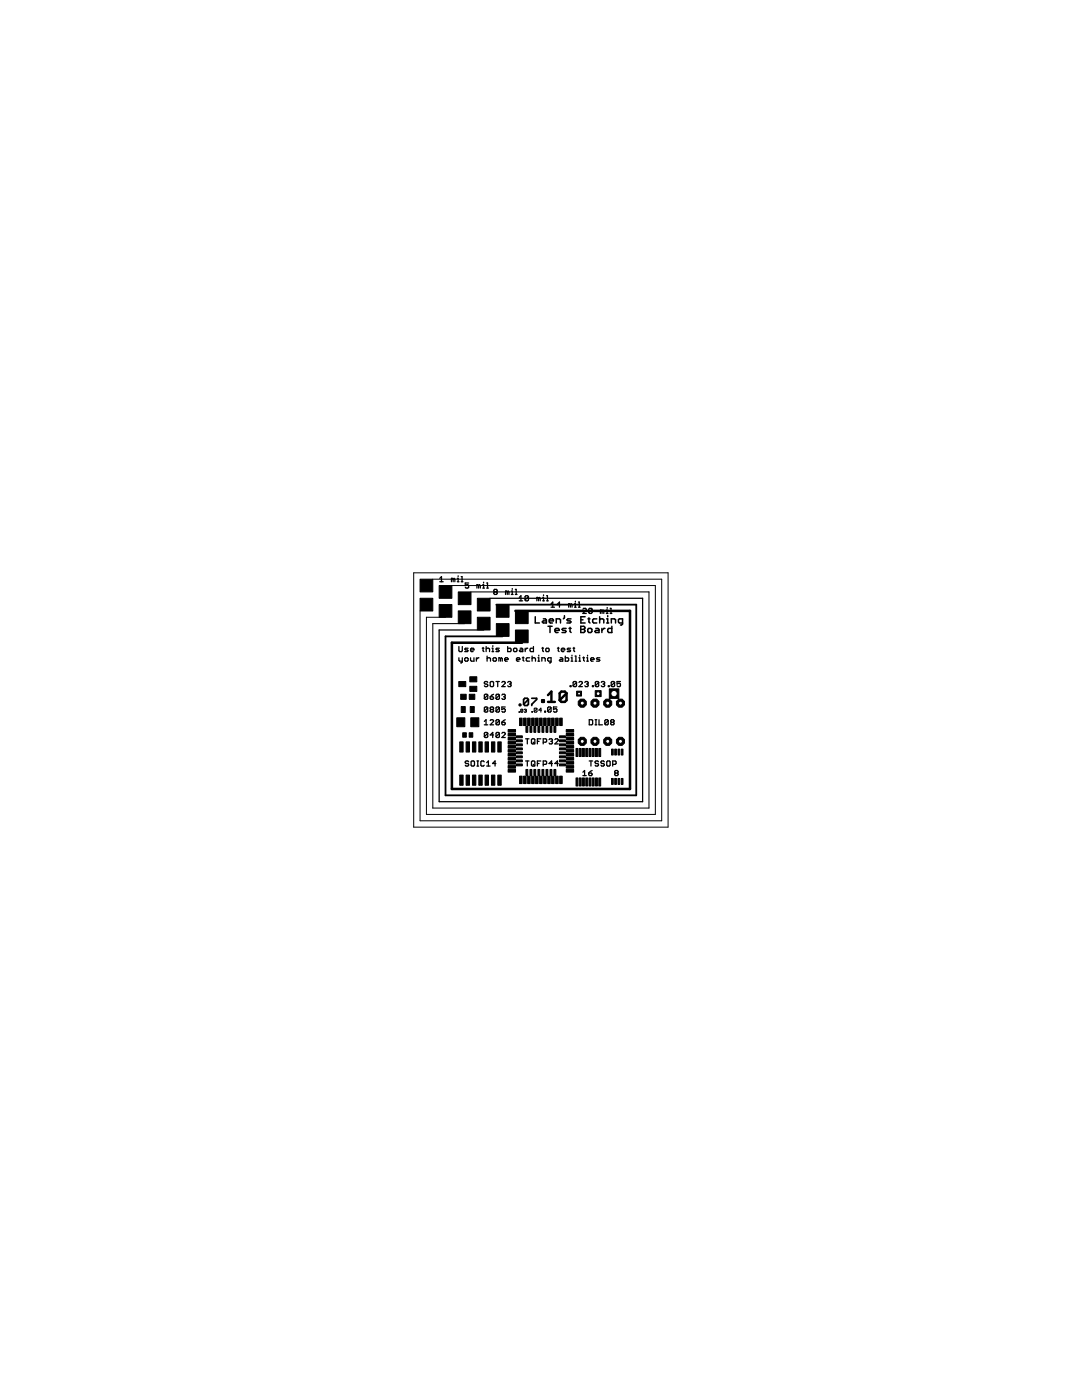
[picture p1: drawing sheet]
<svg xmlns="http://www.w3.org/2000/svg" width="216mm" height="279mm" viewBox="0 0 216 279" stroke-linecap="round" stroke-linejoin="round" font-family="sans-serif">
<g fill="#000" stroke="#000" stroke-width=".2">
<path d="M83.8 115.6h2.6v2.5h-2.6zM83.8 119.4h2.6v2.5h-2.6zM87.6 116.9h2.6v2.5h-2.6zM91.4 118.1h2.6v2.6h-2.6zM95.2 119.4h2.6v2.5h-2.6zM87.6 120.6h2.6v2.6h-2.6zM91.4 121.9h2.6v2.6h-2.6zM91.5 136h1.4v1h-1.4zM91.9 138.6h1.1v1h-1.1zM93.6 138.6h1.1v1h-1.1zM93.7 135.1h1.4v1h-1.4zM93.7 137h1.4v1h-1.4z"/>
<path d="M95.2 123.2h2.6v2.5h-2.6zM99 120.6h2.6v2.6h-2.6zM99 124.5h2.6v2.5h-2.6zM102.8 121.9h2.6v2.6h-2.6zM102.8 125.7h2.6v2.6h-2.6zM91.1 143.3h1.7v1.7h-1.7zM91.7 148.1h.7v2h-.7zM91.7 154.7h.7v2h-.7zM92 141h.8v1.2h-.8zM92.3 146.2h.7v.9h-.7zM93 148.1h.7v2h-.7zM93 154.7h.7v2h-.7z"/>
<path d="M93.6 146.2h.7v.9h-.7zM93.8 141h.8v1.2h-.8zM93.9 143.3h1.6v1.7h-1.6zM94.3 148.1h.7v2h-.7zM94.3 154.7h.7v2h-.7zM95.5 148.1h.7v2h-.7zM95.5 154.7h.7v2h-.7zM96.8 148.1h.7v2h-.7zM96.8 154.7h.7v2h-.7zM98.1 148.1h.6v2h-.6zM98.1 154.7h.6v2h-.6zM99.3 148.1h.7v2h-.7z"/>
<path d="M99.3 154.7h.7v2h-.7zM101.4 145.6h1.5v.5h-1.5zM101.4 146.4h1.5v.5h-1.5zM101.4 147.2h1.5v.5h-1.5zM101.4 148h1.5v.5h-1.5zM101.4 148.8h1.5v.5h-1.5zM101.4 149.6h1.5v.5h-1.5zM101.4 150.4h1.5v.5h-1.5zM101.4 151.2h1.5v.5h-1.5zM101.4 152h1.5v.5h-1.5zM101.4 152.8h1.5v.5h-1.5zM101.4 153.6h1.5v.5h-1.5z"/>
<path d="M103 149.3h1.2v.3h-1.2zM103 148.5h1.2v.3h-1.2zM103 147.7h1.2v.3h-1.2zM103 146.9h1.2v.3h-1.2zM103 150h1.2v.4h-1.2zM103 150.9h1.2v.3h-1.2zM103 151.7h1.2v.3h-1.2zM103 152.5h1.2v.3h-1.2zM103.7 143.3h.5v1.5h-.5zM103.7 154.9h.5v1.5h-.5zM104.5 143.3h.5v1.5h-.5zM104.5 154.9h.5v1.5h-.5z"/>
<path d="M104.9 145h.4v1.2h-.4zM104.9 153.6h.4v1.1h-.4zM105.3 143.3h.5v1.5h-.5zM105.3 154.9h.5v1.5h-.5zM105.7 145h.4v1.2h-.4zM105.7 153.6h.4v1.1h-.4zM106.1 143.3h.5v1.5h-.5zM106.1 154.9h.5v1.5h-.5zM106.5 145h.4v1.2h-.4zM106.5 153.6h.4v1.1h-.4zM106.9 143.3h.5v1.5h-.5zM106.9 154.9h.5v1.5h-.5z"/>
<path d="M107.3 145h.4v1.2h-.4zM107.3 153.6h.4v1.1h-.4zM107.7 143.3h.5v1.5h-.5zM107.7 154.9h.5v1.5h-.5zM108.1 145h.4v1.2h-.4zM108.1 153.6h.4v1.1h-.4zM108.5 143.3h.5v1.5h-.5zM108.5 154.9h.5v1.5h-.5zM108.9 145h.4v1.2h-.4zM108.9 153.6h.4v1.1h-.4zM109.3 143.3h.5v1.5h-.5zM109.3 154.9h.5v1.5h-.5z"/>
<path d="M109.7 145h.4v1.2h-.4zM109.7 153.6h.4v1.1h-.4zM110.1 143.3h.5v1.5h-.5zM110.1 154.9h.5v1.5h-.5zM110.5 145h.4v1.2h-.4zM110.5 153.6h.4v1.1h-.4zM110.9 143.3h.5v1.5h-.5zM110.9 154.9h.5v1.5h-.5zM111.6 152.5h1.2v.3h-1.2zM111.6 151.7h1.2v.3h-1.2zM111.6 150.9h1.2v.3h-1.2zM111.6 150h1.2v.4h-1.2z"/>
<path d="M111.6 149.3h1.2v.3h-1.2zM111.6 148.5h1.2v.3h-1.2zM111.6 147.7h1.2v.3h-1.2zM111.6 146.9h1.2v.3h-1.2zM111.7 143.3h.5v1.5h-.5zM111.7 154.9h.5v1.5h-.5zM113 153.6h1.5v.5h-1.5zM113 152.8h1.5v.5h-1.5zM113 152h1.5v.5h-1.5zM113 151.2h1.5v.5h-1.5zM113 150.4h1.5v.5h-1.5zM113 149.6h1.5v.5h-1.5z"/>
<path d="M113 148.8h1.5v.5h-1.5zM113 148h1.5v.5h-1.5zM113 147.2h1.5v.5h-1.5zM113 146.4h1.5v.5h-1.5zM113 145.6h1.5v.5h-1.5zM114.9 149.4h.4v1.6h-.4zM114.9 155.3h.4v1.6h-.4zM115.6 149.4h.4v1.6h-.4zM115.6 155.3h.4v1.6h-.4zM116.2 149.4h.4v1.6h-.4zM116.2 155.3h.4v1.6h-.4zM116.9 149.4h.4v1.6h-.4z"/>
<path d="M116.9 155.3h.4v1.6h-.4zM117.5 149.4h.4v1.6h-.4zM117.5 155.3h.4v1.6h-.4zM118.2 149.4h.4v1.6h-.4zM118.2 155.3h.4v1.6h-.4zM118.8 149.4h.4v1.6h-.4zM118.8 155.3h.4v1.6h-.4zM119.5 149.4h.4v1.6h-.4zM119.5 155.3h.4v1.6h-.4zM122 149.5h.4v1.2h-.4zM122 155.4h.4v1.1h-.4zM122.7 149.5h.3v1.2h-.3z"/>
<path d="M122.7 155.4h.3v1.1h-.3zM123.3 149.5h.4v1.2h-.4zM123.3 155.4h.4v1.1h-.4zM124 149.5h.3v1.2h-.3zM124 155.4h.3v1.1h-.3z"/>
<circle cx="116.2" cy="148" r=".87"/>
</g>
<g fill="#000" stroke="#000" stroke-width=".25">
<path d="M87.8 115.4l.3-.3zM87.8 116.1h.6zM88.1 115.1v1zM90.1 115.4v.7zM90.1 115.4h.2zM90.3 115.4l.1 .2zM90.4 115.6v.5zM90.4 115.6l.2-.2zM90.6 115.4l.2 .2zM90.8 115.6v.5zM91.2 115.4h.2zM91.2 116.1h.4z"/>
<path d="M91.4 115.4v.7zM91.4 114.9v.2zM92 115.1h.2zM92 116.1h.4zM92.2 115.1v1zM92.8 116.4v.5zM92.8 116.9l.4-.2zM92.8 117.2l.2 .2zM93.2 116.7h.1zM93.3 116.7l.2 .2zM93 117.4h.3zM92.8 116.4h.7z"/>
<path d="M93.5 116.9v.3zM93.5 117.2l-.2 .2zM95.2 116.7v.7zM95.2 116.7h.1zM95.3 116.7l.2 .2zM95.5 116.9v.5zM95.5 116.9l.2-.2zM95.7 116.7l.1 .2zM95.8 116.9v.5zM96.3 116.7h.2zM96.3 117.4h.4zM96.5 116.7v.7z"/>
<path d="M96.5 116.2v.2zM97.1 116.4h.2zM97.1 117.4h.3zM97.3 116.4v1zM97.8 119.4h30.4zM98.5 117.8l.2-.2zM98.5 118.3v.2zM98.5 118.3l.2-.2zM98.5 117.8v.2zM98.7 117.6h.3zM98.5 118.5l.2 .1zM98.5 118l.2 .1z"/>
<path d="M98.7 118.1h.3zM99 117.6l.2 .2zM99 118.1l.2 .2zM98.7 118.6h.3zM99.2 117.8v.2zM99.2 118l-.2 .1zM99.2 118.3v.2zM99.2 118.5l-.2 .1zM100.9 118v.6zM100.9 118h.1zM101 118l.2 .1zM101.2 118.1v.5z"/>
<path d="M101.4 118l-.2 .1zM101.4 118l.2 .1zM101.6 118.1v.5zM102 118h.2zM102 118.6h.4zM102.2 118v.6zM102.2 117.5v.1zM102.8 117.6h.2zM102.8 118.6h.4zM103 117.6v1zM103.6 119.2l.3-.3zM103.6 119.9h.7z"/>
<path d="M103.9 118.9v1zM104.8 119.1v.6zM104.8 119.1l.1-.2zM104.8 119.7l.7-.6zM104.9 118.9h.4zM104.8 119.7l.1 .2zM105.3 118.9l.2 .2zM104.9 119.9h.4zM105.5 119.1v.6zM105.5 119.7l-.2 .2zM107.1 119.2v.7zM107.1 119.2h.2z"/>
<path d="M107.3 119.2l.2 .2zM107.5 119.4v.5zM107.5 119.4l.1-.2zM107.6 119.2l.2 .2zM107.8 119.4v.5zM108.3 119.2h.2zM108.3 119.9h.3zM108.5 119.2v.7zM108.5 118.7v.2zM109.1 118.9h.1zM109.1 119.9h.3zM109.2 118.9v1z"/>
<path d="M114.8 120v.2zM128.2 119.4v40.6zM87.6 125.7h8.9zM91.6 129v.9zM91.6 129.9l.1 .1zM91.6 131.3v.5zM91.6 131.8l.1 .2zM91.7 130h.4zM91.7 132h.5zM92.1 130l.1-.1zM91.9 132.3h.2zM92.2 129v.9z"/>
<path d="M92.2 131.3v.8zM92.2 132.1l-.1 .2zM92.7 130h.5zM92.7 129.5l.2-.1zM92.7 131.4v.4zM92.7 131.8l.2 .2zM92.7 129.5l.2 .2zM92.9 129.4h.5zM92.9 132h.3zM92.9 131.3l-.2 .1zM93.2 130l.2-.1zM92.9 129.7h.3z"/>
<path d="M93.2 132l.2-.2zM92.9 131.3h.3zM93.2 129.7l.2 .2zM93.4 131.4v.4zM93.2 131.3l.2 .1zM93.9 129.5v.4zM93.9 129.5l.2-.1zM93.9 131.3v.5zM93.9 131.8l.2 .2zM93.9 129.9l.2 .1zM94.1 129.4h.3zM94.1 132h.5z"/>
<path d="M94.1 130h.3zM94.4 129.4l.2 .1zM94.6 129.5v.2zM93.9 129.7h.7zM94.6 131.3v.7zM95.1 131.3v.7zM95.1 131.6l.3-.3zM95.4 131.3h.2zM96.2 129.4h.4zM96.4 129.2v.7zM96.4 129.9l.2 .1zM96.6 138.7v.7z"/>
<path d="M96.6 138.7l.2-.1zM96.6 139.4l.7-.7zM96.6 136.2v.2zM96.6 136.4l.2 .1zM96.8 138.6h.4zM96.6 139.4l.2 .2zM96.8 136l-.2 .2zM96.8 136.5h.4zM96.6 136.9l.2 .1zM97 129v1zM97.2 129.4l-.2 .1zM97.2 138.6l.1 .1z"/>
<path d="M96.8 139.6h.4zM96.8 136h.4zM97.2 136.5l.1 .2zM96.8 137h.4zM97.2 129.4h.3zM97.2 130.9v1.1zM97.2 131.4l.2-.1zM97.3 138.7v.7zM97.3 139.4l-.1 .2zM97.2 136l.1 .2zM97.3 136.7v.2zM97.2 137l.1-.1z"/>
<path d="M97.4 131.3h.3zM97.5 129.4l.2 .1zM97.7 129.5v.5zM97.7 131.3l.2 .1zM97.8 139.1v.3zM97.8 139.4l.2 .2zM97.8 136.2v.7zM97.8 136.9l.2 .1zM97.9 131.4v.6zM98 139.6h.3zM98 136l-.2 .2zM98 137h.3z"/>
<path d="M98.1 138.7l-.3 .4zM98.2 129.4h.1zM98.2 130h.3zM98.3 139.6l.2-.2zM97.8 139.1h.5zM98 136h.3zM98.3 137l.2-.1zM98.3 129.4v.6zM98.3 128.9v.1zM98.4 131.4v.4zM98.4 131.8l.2 .2zM98.1 138.7l.4-.1z"/>
<path d="M98.5 139.2v.2zM98.3 139.1l.2 .1zM98.5 136.2v.7zM98.3 136l.2 .2zM98.6 132h.3zM98.6 131.3l-.2 .1zM98.9 132l.2-.2zM98.6 131.3h.3zM99 130h.5zM99 129.5l.1-.1zM99 138.7v.7zM99 138.7l.1-.1z"/>
<path d="M99 139.4l.7-.7zM99 136h.7zM99.1 131.4v.4zM98.9 131.3l.2 .1zM99 129.5l.1 .2zM99.1 129.4h.5zM99.1 138.6h.4zM99 139.4l.1 .2zM99.3 136v1zM99.5 130l.1-.1zM99.1 129.7h.4zM99.5 138.6l.2 .1z"/>
<path d="M99.1 139.6h.4zM99.5 131.3v.7zM99.5 131.3h.2zM99.5 129.7l.1 .2zM99.7 138.7v.7zM99.7 139.4l-.2 .2zM99.7 131.3l.2 .1zM99.9 131.4v.6zM100.1 131.3l-.2 .1zM100.1 131.3l.1 .1zM100.1 138.7l.2-.1zM100.1 137l.7-.6z"/>
<path d="M100.2 131.4v.6zM100.3 138.6h.3zM100.1 139.4l.2 .2zM100.3 136l-.2 .2zM100.6 138.6l.2 .1zM100.5 139.1h.1zM100.6 139.1l.2 .1zM100.3 139.6h.3zM100.3 136h.3zM100.7 131.4v.4zM100.7 131.4l.2-.1zM100.8 138.7v.2z"/>
<path d="M100.8 138.9l-.2 .2zM100.8 139.2v.2zM100.8 139.4l-.2 .2zM100.1 137h.7zM100.8 136.2v.2zM100.6 136l.2 .2zM100.7 131.8l.2 .2zM100.9 131.3h.3zM100.9 132h.3zM101.2 131.3l.2 .1zM101.3 136.2l.2-.2zM101.3 129v1z"/>
<path d="M101.3 130h.5zM101.4 131.4v.2zM100.7 131.6h.7zM101.5 136h.3zM101.3 136.9l.2 .1zM101.8 136l.2 .2zM101.6 136.5h.2zM101.8 136.5l.2 .2zM101.5 137h.3zM101.8 130l.2-.1zM101.3 129.4h.5zM102 136.2v.2z"/>
<path d="M101.8 136.5l.2-.1zM102 136.7v.2zM101.8 137l.2-.1zM102 129.5v.4zM101.8 129.4l.2 .1zM102.5 129.5v.4zM102.5 129.9l.1 .1zM102.6 130h.4zM102.6 129.4l-.1 .1zM103 130l.1-.1zM102.6 129.4h.4zM103.1 131.4v.4z"/>
<path d="M103.1 131.4l.1-.1zM103.1 129.5v.4zM103 129.4l.1 .1zM103.1 131.8l.1 .2zM103.2 131.3h.4zM103.2 132h.4zM103.6 131.3l.1 .1zM103.6 129.9l.2-.2zM103.7 131.4v.2zM103.1 131.6h.6zM103.8 129.4h.3zM103.6 129.9l.2 .1z"/>
<path d="M103.8 129.7h.5zM104.1 129.4l.2 .1zM104.2 131.3h.4zM104.3 129.5v.5zM103.8 130h.5zM104.4 131.1v.7zM104.4 131.8l.2 .2zM104.8 129.4v.6zM104.8 129.7l.3-.3zM105 131.4v.4zM105 131.8l.2 .2zM105.1 129.4h.2z"/>
<path d="M105.2 131.3l-.2 .1zM105.2 132h.5zM105.2 131.3h.5zM105.8 129.5v.4zM105.8 129.5l.1-.1zM105.8 129.9l.1 .1zM105.9 129.4h.5zM106.2 130.9v1.1zM106.2 131.4l.1-.1zM106.3 131.3h.4zM106.4 129v1zM105.9 130h.5z"/>
<path d="M106.7 131.3l.1 .1zM106.8 131.4v.6zM107.3 131.3h.2zM107.3 132h.4zM107.5 131.3v.7zM107.5 130.8v.1zM108.1 129.4h.4zM108.1 131.3v.7zM108.1 131.3h.5zM108.3 129.2v.7zM108.3 129.9l.2 .1zM108.6 131.3l.2 .1z"/>
<path d="M108.8 131.4v.6zM108.9 129.5v.4zM108.9 129.9l.2 .1zM109.1 130h.3zM109.1 129.4l-.2 .1zM109.3 131.4v.4zM109.3 131.8l.2 .2zM109.4 130l.2-.1zM109.1 129.4h.3zM109.5 131.3l-.2 .1zM109.5 132h.5zM109.6 129.5v.4z"/>
<path d="M109.4 129.4l.2 .1zM109.6 132.3h.2zM109.8 132.3l.2-.2zM110 131.3v.8zM109.5 131.3h.5zM110 120.5l.3-.3zM110 121.2h.6zM110.3 120.2v1zM111.1 120.7h.7zM111.2 129.4h.4zM111.4 129.2v.7zM111.4 129.9l.2 .1z"/>
<path d="M111.6 131.8l.2-.2zM111.6 120.2v1zM111.6 120.2l-.5 .5zM111.8 131.3h.3zM111.6 131.8l.2 .2zM111.8 131.6h.5zM112 129.5v.4zM112.2 129.4l-.2 .1zM112.1 131.3l.2 .1zM112 129.9l.2 .1zM112.2 129.4h.3zM112.3 131.4v.6z"/>
<path d="M111.8 132h.5zM112.2 130h.3zM112.5 129.4l.2 .1zM112.7 129.5v.2zM112 129.7h.7zM112.8 130.9v1.1zM112.8 132h.5zM113.2 130h.5zM113.2 129.5l.1-.1zM113.5 131.8l-.2 .2zM112.8 131.3h.5zM113.2 129.5l.1 .2z"/>
<path d="M113.3 129.4h.6zM113.5 131.4v.4zM113.3 131.3l.2 .1zM113.5 120.5v.7zM113.5 120.5h.1zM113.6 120.5l.2 .2zM113.7 130l.2-.1zM113.3 129.7h.4zM113.8 136.9v.1zM113.8 136.9h.1zM113.8 120.7v.5zM114 120.5l-.2 .2z"/>
<path d="M113.7 129.7l.2 .2zM113.9 136.9v.1zM113.8 137h.1zM114 131.3h.1zM114 132h.3zM114 120.5l.1 .2zM114.1 131.3v.7zM114.1 130.8v.1zM114.1 120.7v.5zM114.3 129.4h.4zM114.4 136.2v.7zM114.5 136l-.1 .2z"/>
<path d="M114.4 136.9l.6-.7zM114.5 129.2v.7zM114.5 129.9l.2 .1zM114.5 136h.4zM114.4 136.9l.1 .1zM114.6 120.5h.2zM114.6 121.2h.4zM114.7 130.9h.2zM114.7 132h.4zM114.8 120.5v.7zM114.9 136l.1 .2zM114.5 137h.4z"/>
<path d="M114.9 130.9v1.1zM115 136.2v.7zM115 136.9l-.1 .1zM115.4 120.2h.2zM115.4 121.2h.4zM115.5 131.3h.2zM115.5 132h.3zM115.5 137l.7-.6zM115.6 120.2v1zM115.7 131.3v.7zM115.7 130.8v.1zM115.7 136l-.2 .2z"/>
<path d="M115.7 136h.3zM115.5 137h.7zM116.2 136.2v.2zM116 136l.2 .2zM116.3 131.3h.3zM116.3 122.4l.7-.7zM116.5 131.1v.7zM116.5 131.8l.1 .2zM116.5 121.4l-.2 .2zM116.7 136.2l.2-.2zM116.5 121.4h.3zM116.9 136h.3z"/>
<path d="M116.7 136.9l.2 .1zM116.3 122.4h.7zM117 121.6v.1zM116.8 121.4l.2 .2zM117.1 131.3h.1zM117.1 132h.3zM117.2 136l.2 .2zM117 136.5h.2zM117.2 136.5l.2 .2zM116.9 137h.3zM117.2 131.3v.7zM117.2 130.8v.1z"/>
<path d="M117.4 136.2v.2zM117.2 136.5l.2-.1zM117.4 136.7v.2zM117.2 137l.2-.1zM117.5 121.6v.7zM117.6 121.4l-.1 .2zM117.5 122.3l.7-.7zM117.6 121.4h.4zM117.5 122.3l.1 .1zM117.9 131.4v.4zM117.9 131.4l.1-.1zM118 121.4l.2 .2z"/>
<path d="M117.6 122.4h.4zM117.9 131.8l.1 .2zM118 131.3h.4zM118.2 121.6v.7zM118.2 122.3l-.2 .1zM118.2 136.9v.1zM118.2 136.9h.2zM118 132h.4zM118.4 131.3l.1 .1zM118.4 136.9v.1zM118.2 137h.2zM118.5 131.4v.2z"/>
<path d="M117.9 131.6h.6zM118.8 136.2v.7zM119 136l-.2 .2zM118.8 136.9l.7-.7zM119 136h.3zM118.8 136.9l.2 .1zM119 132h.5zM119 131.4l.2-.1zM119 131.4l.2 .2zM119.2 131.3h.5zM119.3 136l.2 .2zM119 137h.3z"/>
<path d="M119.5 136.2v.7zM119.3 137l.2-.1zM119.5 132l.2-.2zM119.2 131.6h.3zM119.5 131.6l.2 .2zM119.8 121.7v.7zM119.8 121.7h.2zM120 121.7l.1 .2zM120.1 136l-.1 .2zM120.1 121.9v.5zM120.1 121.9l.2-.2zM120.1 136h.4z"/>
<path d="M120 136.9l.1 .1zM120.3 121.7l.2 .2zM120.5 121.9v.5zM120.5 136l.1 .2zM120.3 136.5h.2zM120.5 136.5l.1 .2zM120.1 137h.4zM120.6 136.2v.2zM120.6 136.4l-.1 .1zM120.6 136.7v.2zM120.5 137l.1-.1zM121 121.7h.2z"/>
<path d="M121 122.4h.3zM121.2 121.7v.7zM121.2 121.2v.2zM121.4 136.9v.1zM121.4 136.9h.2zM121.6 136.9v.1zM121.4 137h.2zM121.7 121.4h.2zM121.7 122.4h.4zM121.9 121.4v1zM122 136.2v.7zM122 136.2l.1-.2z"/>
<path d="M122 136.9l.6-.7zM122.1 136h.4zM122 136.9l.1 .1zM122.5 136l.1 .2zM122.1 137h.4zM122.6 136.2v.7zM122.5 137l.1-.1zM123.1 136v.5zM123.1 136.5l.4-.1zM123.1 136.9l.2 .1zM123.5 136.4h.1zM123.6 136.4l.2 .1z"/>
<path d="M123.3 137h.3zM123.1 136h.7zM123.8 136.5v.4zM123.8 136.9l-.2 .1zM87.6 125.7v34.3zM92.8 152v.2zM92.8 152.2l.2 .2zM93 151.9l-.2 .1zM93 152.4h.3zM92.8 152.7l.2 .2zM93 151.9h.3zM93.3 152.4l.2 .1z"/>
<path d="M93 152.9h.3zM93.3 151.9l.2 .1zM93.5 152.5v.2zM93.5 152.7l-.2 .2zM94 152v.7zM94 152.7l.2 .2zM94.2 151.9l-.2 .1zM94.2 152.9h.3zM94.2 151.9h.3zM94.7 152.7l-.2 .2zM94.7 152v.7zM94.5 151.9l.2 .1z"/>
<path d="M95.2 152.9h.3zM95.2 151.9h.3zM95.3 151.9v1zM95.9 152v.7zM95.9 152.7l.2 .2zM96.1 151.9l-.2 .1zM96.1 152.9h.4zM96.1 151.9h.4zM96.5 152.9l.1-.2zM96.5 151.9l.1 .1zM97 143.6l-.4 .4zM96.6 144.7h.7z"/>
<path d="M96.6 141.3v.6zM96.6 141.3l.2-.2zM96.6 141.9l.7-.6zM96.6 146.3v.7zM96.6 146.3l.2-.1zM96.6 147l.7-.7zM96.8 141.1h.4zM96.6 141.9l.2 .2zM96.8 146.2h.4zM96.6 147l.2 .2zM97 143.6v1.1zM97.1 152.2l.3-.3z"/>
<path d="M97.1 152.9h.7zM97.2 141.1l.1 .2zM96.8 142.1h.4zM97.2 146.2l.1 .1zM96.8 147.2h.4zM97.3 141.3v.6zM97.3 141.9l-.1 .2zM97.3 146.3v.7zM97.3 147l-.1 .2zM97.4 151.9v1zM97.8 144.7l.7-.7zM97.8 141.3l.2-.2z"/>
<path d="M97.8 141.8v.1zM98 141.6l-.2 .2zM97.8 141.3v.1zM97.8 146.7h.7zM98 143.6l-.2 .2zM98 141.1h.3zM97.8 141.9l.2 .2zM97.8 141.4l.2 .2zM98 141.6h.3zM98.3 152.4h.7zM98 143.6h.3zM98.3 141.1l.2 .2z"/>
<path d="M98.3 141.6l.2 .2zM98 142.1h.3zM98.3 146.2v1zM98.3 146.2l-.5 .5zM97.8 144.7h.7zM98.5 143.8v.2zM98.3 143.6l.2 .2zM98.5 141.3v.1zM98.5 141.4l-.2 .2zM98.5 141.8v.1zM98.5 141.9l-.2 .2zM98.8 151.9v1z"/>
<path d="M98.8 151.9l-.5 .5zM99 143.8v.7zM99 143.8l.1-.2zM99.7 143.8l-.7 .7zM99 141.3v.6zM99.1 141.1l-.1 .2zM99 141.9l.7-.6zM99 146.3v.7zM99 146.3l.1-.1zM99 147l.7-.7zM99.1 143.6h.4zM99 144.5l.1 .2z"/>
<path d="M99.1 141.1h.4zM99 141.9l.1 .2zM99.1 146.2h.4zM99 147l.1 .2zM99.5 143.6l.2 .2zM99.1 144.7h.4zM99.5 141.1l.2 .2zM99.1 142.1h.4zM99.5 146.2l.2 .1zM99.1 147.2h.4zM99.7 143.8v.7zM99.5 144.7l.2-.2z"/>
<path d="M99.7 141.3v.6zM99.7 141.9l-.2 .2zM99.7 146.3v.7zM99.7 147l-.2 .2zM100.1 144.1v.4zM100.1 144.5l.2 .2zM100.1 141.1v.5zM100.1 141.6l.4-.2zM100.1 147.2l.7-.7zM100.3 144.7h.3zM100.1 141.9l.2 .2zM100.3 146.2l-.2 .1z"/>
<path d="M100.5 143.8l-.4 .3zM100.5 141.4h.1zM100.6 144.7l.2-.2zM100.1 144.1h.5zM100.6 141.4l.2 .2zM100.3 142.1h.3zM100.3 146.2h.3zM100.5 143.8l.3-.2zM100.8 144.3v.2zM100.6 144.1l.2 .2zM100.1 141.1h.7zM100.8 141.6v.3z"/>
<path d="M100.8 141.9l-.2 .2zM100.1 147.2h.7zM100.8 146.3v.2zM100.6 146.2l.2 .1zM104.9 147.4h.7zM104.9 151.9h.7zM105.2 147.4v1.1zM105.2 151.9v1zM106 147.6v.7zM106.2 147.4l-.2 .2zM106 152v.7zM106 152l.2-.1z"/>
<path d="M106.2 147.4h.4zM106 148.3l.2 .2zM106.2 151.9h.4zM106 152.7l.2 .2zM106.4 148.1l.3 .4zM106.4 152.5l.3 .4zM106.6 147.4l.1 .2zM106.2 148.5h.4zM106.6 151.9l.1 .1zM106.2 152.9h.4zM106.7 147.6v.7zM106.6 148.5l.1-.2z"/>
<path d="M106.7 152v.7zM106.7 152.7l-.1 .2zM107.2 147.4v1.1zM107.2 147.4h.7zM107.2 148h.4zM107.2 151.9v1zM107.2 151.9h.7zM107.2 152.4h.4zM108.4 147.4v1.1zM108.4 147.4h.5zM108.4 151.9v1zM108.4 151.9h.5z"/>
<path d="M108.7 141.9v.2zM108.7 141.9h.2zM108.9 141.9v.2zM108.7 142.1h.2zM108.9 147.4l.2 .2zM108.4 148.1h.5zM108.9 151.9l.2 .1zM108.4 152.5h.5zM109.1 147.6v.4zM109.1 148l-.2 .1zM109.1 152v.4zM109.1 152.4l-.2 .1z"/>
<path d="M109.3 141.3v.6zM109.3 141.3l.2-.2zM109.3 141.9l.7-.6zM109.5 141.1h.3zM109.3 141.9l.2 .2zM109.6 147.6l.1-.2zM109.6 152.4h.6zM109.7 147.4h.4zM109.6 148.3l.1 .2zM109.8 141.1l.2 .2zM109.5 142.1h.3zM110 141.3v.6z"/>
<path d="M110 141.9l-.2 .2zM110.1 147.4l.1 .2zM109.9 148h.2zM110.1 148l.1 .1zM109.7 148.5h.4zM110.1 151.9v1zM110.1 151.9l-.5 .5zM110.2 147.6v.2zM110.2 147.8l-.1 .2zM110.2 148.1v.2zM110.2 148.3l-.1 .2zM110.4 141.1v.5z"/>
<path d="M110.4 141.6l.4-.2zM110.4 141.9l.2 .2zM110.7 148.5l.7-.7zM110.7 152.4h.7zM110.8 141.4h.2zM110.9 147.4l-.2 .2zM111 141.4l.1 .2zM110.6 142.1h.4zM110.4 141.1h.7zM111.1 141.6v.3zM111.1 141.9l-.1 .2zM110.9 147.4h.3z"/>
<path d="M111.2 151.9v1zM111.2 151.9l-.5 .5zM110.7 148.5h.7zM111.4 147.6v.2zM111.2 147.4l.2 .2zM116.3 154.1l.3-.3zM116.3 154.8h.7zM116.6 153.8v1zM117.5 154.3v.3zM117.5 154.6l.1 .2zM117.6 151.9h.7zM117.6 143.6v1.1z"/>
<path d="M117.6 144.7h.5zM117.6 154.8h.4zM117.8 153.9l-.3 .4zM117.9 151.9v1zM118 154.8l.2-.2zM117.5 154.3h.5zM118.1 144.7l.2-.2zM117.6 143.6h.5zM117.8 153.9l.4-.1zM118.2 154.5v.1zM118 154.3l.2 .2zM118.3 143.8v.7z"/>
<path d="M118.1 143.6l.2 .2zM118.7 152v.2zM118.7 152.2l.2 .2zM118.7 144.7h.4zM118.7 143.6h.4zM118.9 151.9l-.2 .1zM118.9 152.4h.4zM118.7 152.7l.2 .2zM118.9 143.6v1.1zM118.9 151.9h.4zM119.3 152.4l.1 .1zM118.9 152.9h.4z"/>
<path d="M119.3 151.9l.1 .1zM119.4 152.5v.2zM119.4 152.7l-.1 .2zM119.5 143.6v1.1zM119.5 144.7h.7zM119.9 152v.2zM119.9 152.2l.2 .2zM120.1 151.9l-.2 .1zM120.1 152.4h.3zM119.9 152.7l.2 .2zM120.1 151.9h.3zM120.4 152.4l.2 .1z"/>
<path d="M120.1 152.9h.3zM120.4 151.9l.2 .1zM120.6 152.5v.2zM120.6 152.7l-.2 .2zM120.7 143.8v.7zM120.9 143.6l-.2 .2zM120.7 144.5l.7-.7zM120.9 143.6h.3zM120.7 144.5l.2 .2zM121.1 152v.7zM121.1 152.7l.1 .2zM121.2 143.6l.2 .2z"/>
<path d="M120.9 144.7h.3zM121.2 151.9l-.1 .1zM121.2 152.9h.4zM121.4 143.8v.7zM121.2 144.7l.2-.2zM121.2 151.9h.4zM121.6 152.9l.1-.2zM121.7 152v.7zM121.6 151.9l.1 .1zM121.9 143.8l.1-.2zM121.9 144.3v.2zM121.9 144.3l.1-.2z"/>
<path d="M121.9 143.8v.2zM122 143.6h.4zM121.9 144.5l.1 .2zM121.9 144l.1 .1zM122 144.1h.4zM122.3 151.9v1zM122.3 151.9h.5zM122.4 143.6l.1 .2zM122.4 144.1l.1 .2zM122 144.7h.4zM122.5 143.8v.2zM122.4 144.1l.1-.1z"/>
<path d="M122.5 144.3v.2zM122.5 144.5l-.1 .2zM122.7 153.9l.1-.1zM122.7 154.5v.1zM122.7 154.5l.1-.2zM122.7 153.9v.2zM122.8 151.9l.1 .1zM122.3 152.5h.5zM122.8 153.8h.4zM122.7 154.6l.1 .2zM122.7 154.1l.1 .2zM122.8 154.3h.4z"/>
<path d="M122.9 152v.4zM122.9 152.4l-.1 .1zM123.2 153.8l.1 .1zM123.2 154.3l.1 .2zM122.8 154.8h.4zM123.3 153.9v.2zM123.3 154.1l-.1 .2zM123.3 154.5v.1zM123.3 154.6l-.1 .2zM87.6 160h40.6z"/>
</g>
<g fill="#000" stroke="#000" stroke-width=".3">
<path d="M106.8 123.1v1.2zM106.8 124.3h.8zM108.2 124.1l.2-.2zM108.4 123.5h.4zM108.2 124.1l.2 .2zM108.4 123.9h.6zM108.8 123.5l.2 .2zM109 123.7v.6zM108.4 124.3h.6zM109.3 125h.9zM109.6 123.7v.4zM109.6 123.7l.2-.2z"/>
<path d="M109.7 125v1.2zM109.6 124.1l.2 .2zM109.8 123.5h.4zM109.8 124.3h.4zM110.2 123.5l.2 .2zM110.4 123.7v.2zM109.6 123.9h.8zM110.7 125.6v.4zM110.7 125.6l.3-.2zM110.7 126l.3 .2zM111 125.4h.4zM111 123.5v.8z"/>
<path d="M111 123.5h.6zM111 126.2h.4zM111.4 125.4l.2 .2zM111.6 125.6v.2zM110.7 125.8h.9zM111.6 123.5l.2 .2zM111.8 123.7v.6zM112.1 126.2h.7zM112.1 125.6l.3-.2zM112.1 125.6l.3 .2zM112.4 125.4h.6zM112.6 122.9v.4z"/>
<path d="M112.6 123.3l-.2 .2zM113 126l-.2 .2zM112.4 125.8h.4zM112.8 125.8l.2 .2zM113.1 124.3h.6zM113.1 123.7l.2-.2zM113.1 123.7l.2 .2zM113.3 123.5h.6zM113.5 125.4h.5zM113.9 124.1l-.2 .2zM113.3 123.9h.4zM113.7 125.2v.8z"/>
<path d="M113.7 126l.3 .2zM113.7 123.9l.2 .2zM115.9 125v1.2zM115.9 125h.6zM115.9 125.6h.6zM115.9 123.1v1.2zM115.9 124.3h.9zM115.9 123.7h.4zM116.5 125l.2 .2zM116.5 125.6l.2 .2zM115.9 126.2h.6zM116.7 125.2v.2z"/>
<path d="M116.5 125.6l.2-.2zM116.7 125.8v.2zM116.7 126l-.2 .2zM115.9 123.1h.9zM117.3 125.6v.4zM117.3 126l.2 .2zM117.3 123.5h.4zM117.5 126.2h.4zM117.3 125.6l.2-.2zM117.5 123.3v.8zM117.5 124.1l.2 .2zM118.1 126l-.2 .2z"/>
<path d="M117.5 125.4h.4zM118.1 125.6v.4zM117.9 125.4l.2 .2zM118.3 123.7v.4zM118.3 124.1l.2 .2zM118.3 123.7l.2-.2zM118.5 124.3h.6zM118.7 126l.2-.2zM118.9 125.4h.4zM118.7 126l.2 .2zM118.9 125.8h.6zM118.5 123.5h.6z"/>
<path d="M119.3 125.4l.2 .2zM119.5 125.6v.6zM118.9 126.2h.6zM119.7 123.1v1.2zM119.7 123.7l.2-.2zM119.9 123.5h.4zM120.1 125.4v.8zM120.1 125.8l.4-.4zM120.3 123.5l.2 .2zM120.5 123.7v.6zM120.5 125.4h.2zM121.1 123.5h.2z"/>
<path d="M121.1 124.3h.4zM121.3 123.5v.8zM121.3 122.9v.2zM121.3 125.6v.4zM121.3 125.6l.2-.2zM121.3 126l.2 .2zM121.5 125.4h.6zM122 123.5v.8zM122 123.5h.6zM122.1 125v1.2zM121.5 126.2h.6zM122.6 123.5l.2 .2z"/>
<path d="M122.8 123.7v.6zM123.4 123.7v.4zM123.4 124.1l.2 .2zM123.6 123.5l-.2 .2zM123.6 124.3h.6zM123.8 124.7h.2zM124 124.7l.2-.2zM124.2 123.5v1zM123.6 123.5h.6z"/>
</g>
<g fill="#000" stroke="#000" stroke-width=".2">
<path d="M86.4 115.6h45.6zM90.2 116.9h40.6zM132 115.6v48.2zM85.1 123.2h3.8zM103.6 142v.2zM103.6 142h.1zM103.7 142v.2zM103.6 142.2h.1zM103.9 141.6v.4zM103.9 141.6l.1-.1zM103.9 142l.4-.4zM104 141.5h.2z"/>
<path d="M103.9 142l.1 .2zM104.2 141.5l.1 .1zM104 142.2h.2zM104.3 141.6v.4zM104.2 142.2l.1-.2zM104.7 141.5l-.1 .1zM104.7 141.5h.2zM104.6 142l.1 .2zM104.9 141.5l.1 .1zM104.8 141.9h.1zM104.9 141.9l.1 .1zM104.7 142.2h.2z"/>
<path d="M105 141.6v.2zM105 141.8l-.1 .1zM105 142l-.1 .2zM83.8 121.9v41.9zM85.1 162.5h45.7zM85.1 123.2v39.3zM130.8 116.9v45.6zM83.8 163.8h48.2z"/>
</g>
<g fill="#000" stroke="#000" stroke-width=".21">
<path d="M94 118.1h35.5zM129.5 118.1v43.2zM86.4 124.5h6.3zM106.1 142v.1zM106.1 142h.2zM106.3 142v.1zM106.1 142.1h.2zM106.6 141.5v.5zM106.6 141.5l.1-.2zM106.6 142l.5-.5zM106.7 141.3h.3zM106.6 142l.1 .1z"/>
<path d="M107 141.3l.1 .2zM106.7 142.1h.3zM107.1 141.5v.5zM107 142.1l.1-.1zM107.5 141.7h.6zM107.9 141.3v.8zM107.5 141.7l.4-.4zM86.4 124.5v36.8zM86.4 161.3h43.1z"/>
</g>
<g fill="#000" stroke="#000" stroke-width=".34">
<path d="M104.5 139.6l.2-.2zM104.7 139.4h.5zM105.2 139.4l.2 .2zM105.4 139.6v1zM106.1 139.4h1zM107.1 139.4v.2zM107.1 139.6l-1 1zM103.7 140.6v.2zM103.7 140.6h.2zM103.9 140.6v.2zM103.7 140.8h.2zM104.5 139.6v1z"/>
<path d="M105.4 139.6l-.9 1zM104.5 140.6l.2 .2zM104.7 140.8h.5zM105.4 140.6l-.2 .2zM106.1 140.6v.2z"/>
</g>
<g fill="#000" stroke="#000" stroke-width=".49">
<path d="M108.2 139.7h.3zM108.5 139.7v.4zM110 138l-.7 .7zM110 138v2.1zM111.7 138.4v1.3zM111.7 138.4l.3-.4zM111.7 139.7l1.3-1.3zM112 138h.7zM112.7 138l.3 .4zM113 138.4v1.3zM113 139.7l-.3 .4zM108.2 139.7v.4z"/>
<path d="M108.2 140.1h.3zM109.3 140.1h1.4zM111.7 139.7l.3 .4zM112 140.1h.7z"/>
</g>
<path d="M88.9 127h11.4zM99 120.7h28zM127 120.7v38zM88.9 127v31.7zM88.9 158.7h38.1z" fill="#000" stroke="#000" stroke-width=".36"/>
<path d="M90.2 128.3h13.9zM102.8 121.9h22.9zM104.1 127v1.3zM125.7 121.9v35.6zM90.2 128.3v29.2zM90.2 157.5h35.5z" fill="#000" stroke="#000" stroke-width=".51"/>
<circle cx="116.2" cy="148" r=".4" fill="#fff" stroke="#000" stroke-width=".2"/>
<circle cx="118.7" cy="148" r=".87" fill="#000" stroke="#000" stroke-width=".2"/>
<circle cx="118.7" cy="148" r=".4" fill="#fff" stroke="#000" stroke-width=".2"/>
<circle cx="121.3" cy="148" r=".87" fill="#000" stroke="#000" stroke-width=".2"/>
<circle cx="121.3" cy="148" r=".4" fill="#fff" stroke="#000" stroke-width=".2"/>
<circle cx="123.8" cy="148" r=".87" fill="#000" stroke="#000" stroke-width=".2"/>
<circle cx="123.8" cy="148" r=".4" fill="#fff" stroke="#000" stroke-width=".2"/>
<circle cx="123.8" cy="140.3" r=".87" fill="#000" stroke="#000" stroke-width=".2"/>
<circle cx="123.8" cy="140.3" r=".4" fill="#fff" stroke="#000" stroke-width=".2"/>
<circle cx="121.3" cy="140.3" r=".87" fill="#000" stroke="#000" stroke-width=".2"/>
<circle cx="121.3" cy="140.3" r=".4" fill="#fff" stroke="#000" stroke-width=".2"/>
<circle cx="118.7" cy="140.3" r=".87" fill="#000" stroke="#000" stroke-width=".2"/>
<circle cx="118.7" cy="140.3" r=".4" fill="#fff" stroke="#000" stroke-width=".2"/>
<circle cx="116.2" cy="140.3" r=".87" fill="#000" stroke="#000" stroke-width=".2"/>
<circle cx="116.2" cy="140.3" r=".4" fill="#fff" stroke="#000" stroke-width=".2"/>
<path d="M115.1 137.9h.9v1h-.9z" fill="#000" stroke="#000" stroke-width=".2"/>
<circle cx="115.5" cy="138.4" r=".3" fill="#fff" stroke="#000" stroke-width=".2"/>
<path d="M118.8 137.8h1.1v1.2h-1.1z" fill="#000" stroke="#000" stroke-width=".2"/>
<circle cx="119.4" cy="138.4" r=".38" fill="#fff" stroke="#000" stroke-width=".2"/>
<path d="M121.6 137.5h1.9v1.9h-1.9z" fill="#000" stroke="#000" stroke-width=".2"/>
<circle cx="122.5" cy="138.4" r=".64" fill="#fff" stroke="#000" stroke-width=".2"/>
<path d="M82.5 114.3v50.8zM82.5 114.3h50.8zM82.5 165.1h50.8zM133.3 114.3v50.8z" fill="#000" stroke="#000" stroke-width=".2"/>
</svg>
